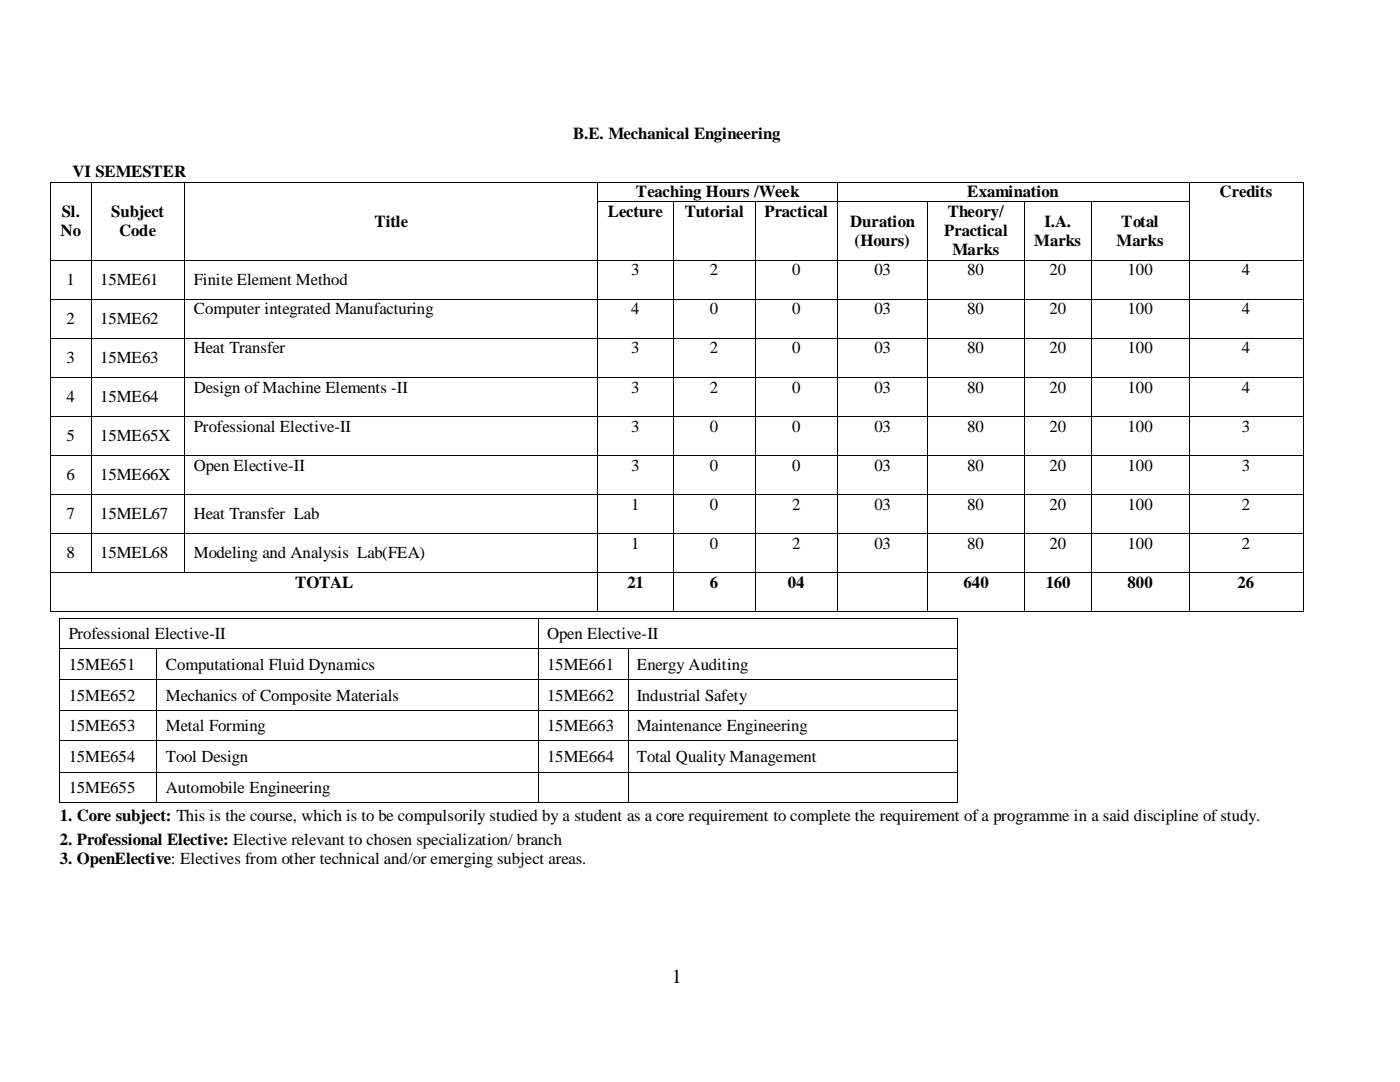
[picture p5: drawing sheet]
<svg xmlns="http://www.w3.org/2000/svg" width="279mm" height="216mm" viewBox="0 0 279 216" stroke-linecap="round" stroke-linejoin="round" font-family="sans-serif">
<defs><g id="words">
<text font-size="4" x="134.1" y="196.1">1</text>
<g font-size="3.3">
<text x="114.4" y="27.8">B.E. Mechanical Engineering</text>
<text x="14.4" y="35.4">VI SEMESTER</text>
<text x="126.9" y="39.4">Teaching Hours /Week</text>
<text x="193" y="39.4">Examination</text>
<text x="243.4" y="39.4">Credits</text>
<text x="12.1" y="47.1">No</text>
<text x="12.4" y="43.3">Sl.</text>
<text x="22.2" y="43.3">Subject</text>
<text x="23.8" y="47.1">Code</text>
<text x="74.8" y="45.2">Title</text>
<text x="121.3" y="43.4">Lecture</text>
<text x="136.6" y="43.4">Tutorial</text>
<text x="152.6" y="43.4">Practical</text>
<text x="169.7" y="45.3">Duration</text>
<text x="188.5" y="47.2">Practical</text>
<text x="189.1" y="43.4">Theory/</text>
<text x="208.4" y="45.3">I.A.</text>
<text x="223.8" y="45.3">Total</text>
<text x="170.5" y="49.1">(Hours)</text>
<text x="190.1" y="51">Marks</text>
<text x="206.4" y="49.1">Marks</text>
<text x="222.8" y="49.1">Marks</text>
<text x="13.3" y="56.9">1</text>
<text x="20" y="56.9">15ME61</text>
<text x="38.7" y="56.9">Finite Element Method</text>
<text x="126" y="55">3</text>
<text x="141.6" y="55">2</text>
<text x="158.1" y="55">0</text>
<text x="174.5" y="55">03</text>
<text x="193" y="55">80</text>
<text x="209.5" y="55">20</text>
<text x="225" y="55">100</text>
<text x="247.8" y="55">4</text>
<text x="13.3" y="64.6">2</text>
<text x="20" y="64.6">15ME62</text>
<text x="38.7" y="62.7">Computer integrated Manufacturing</text>
<text x="126" y="62.7">4</text>
<text x="141.6" y="62.7">0</text>
<text x="158.1" y="62.7">0</text>
<text x="174.5" y="62.7">03</text>
<text x="193" y="62.7">80</text>
<text x="209.5" y="62.7">20</text>
<text x="225" y="62.7">100</text>
<text x="247.8" y="62.7">4</text>
<text x="38.7" y="70.5">Heat Transfer</text>
<text x="126" y="70.5">3</text>
<text x="141.6" y="70.5">2</text>
<text x="158.1" y="70.5">0</text>
<text x="174.5" y="70.5">03</text>
<text x="193" y="70.5">80</text>
<text x="209.5" y="70.5">20</text>
<text x="225" y="70.5">100</text>
<text x="247.8" y="70.5">4</text>
<text x="13.3" y="72.4">3</text>
<text x="20" y="72.4">15ME63</text>
<text x="13.3" y="80.2">4</text>
<text x="20" y="80.2">15ME64</text>
<text x="38.7" y="78.3">Design of Machine Elements -II</text>
<text x="126" y="78.3">3</text>
<text x="141.6" y="78.3">2</text>
<text x="158.1" y="78.3">0</text>
<text x="174.5" y="78.3">03</text>
<text x="193" y="78.3">80</text>
<text x="209.5" y="78.3">20</text>
<text x="225" y="78.3">100</text>
<text x="247.8" y="78.3">4</text>
<text x="13.3" y="88.1">5</text>
<text x="20" y="88.1">15ME65X</text>
<text x="38.7" y="86.1">Professional Elective-II</text>
<text x="126" y="86.1">3</text>
<text x="141.6" y="86.1">0</text>
<text x="158.1" y="86.1">0</text>
<text x="174.5" y="86.1">03</text>
<text x="193" y="86.1">80</text>
<text x="209.5" y="86.1">20</text>
<text x="225" y="86.1">100</text>
<text x="247.8" y="86.1">3</text>
<text x="13.3" y="95.8">6</text>
<text x="20" y="95.8">15ME66X</text>
<text x="38.7" y="93.9">Open Elective-II</text>
<text x="126" y="93.9">3</text>
<text x="141.6" y="93.9">0</text>
<text x="158.1" y="93.9">0</text>
<text x="174.5" y="93.9">03</text>
<text x="193" y="93.9">80</text>
<text x="209.5" y="93.9">20</text>
<text x="225" y="93.9">100</text>
<text x="247.8" y="93.9">3</text>
<text x="126" y="101.7">1</text>
<text x="141.6" y="101.7">0</text>
<text x="158.1" y="101.7">2</text>
<text x="174.5" y="101.7">03</text>
<text x="193" y="101.7">80</text>
<text x="209.5" y="101.7">20</text>
<text x="225" y="101.7">100</text>
<text x="247.8" y="101.7">2</text>
<text x="13.3" y="103.6">7</text>
<text x="20" y="103.6">15MEL67</text>
<text x="38.7" y="103.6">Heat Transfer Lab</text>
<text x="13.3" y="111.4">8</text>
<text x="20" y="111.4">15MEL68</text>
<text x="38.7" y="111.4">Modeling and Analysis Lab(FEA)</text>
<text x="126" y="109.5">1</text>
<text x="141.6" y="109.5">0</text>
<text x="158.1" y="109.5">2</text>
<text x="174.5" y="109.5">03</text>
<text x="193" y="109.5">80</text>
<text x="209.5" y="109.5">20</text>
<text x="225" y="109.5">100</text>
<text x="247.8" y="109.5">2</text>
<text x="58.9" y="117.3">TOTAL</text>
<text x="125.2" y="117.3">21</text>
<text x="141.6" y="117.3">6</text>
<text x="157.2" y="117.3">04</text>
<text x="192.3" y="117.3">640</text>
<text x="208.7" y="117.3">160</text>
<text x="225" y="117.3">800</text>
<text x="247" y="117.3">26</text>
<text x="13.7" y="127.5">Professional Elective-II</text>
<text x="109.2" y="127.5">Open Elective-II</text>
<text x="13.7" y="133.6">15ME651</text>
<text x="33.1" y="133.6">Computational Fluid Dynamics</text>
<text x="109.2" y="133.6">15ME661</text>
<text x="127.1" y="133.6">Energy Auditing</text>
<text x="13.7" y="139.8">15ME652</text>
<text x="33.1" y="139.8">Mechanics of Composite Materials</text>
<text x="109.2" y="139.8">15ME662</text>
<text x="127.1" y="139.8">Industrial Safety</text>
<text x="13.7" y="145.9">15ME653</text>
<text x="33.1" y="145.9">Metal Forming</text>
<text x="109.2" y="145.9">15ME663</text>
<text x="127.1" y="145.9">Maintenance Engineering</text>
<text x="13.7" y="152">15ME654</text>
<text x="33.1" y="152">Tool Design</text>
<text x="109.2" y="152">15ME664</text>
<text x="127.1" y="152">Total Quality Management</text>
<text x="13.7" y="158.2">15ME655</text>
<text x="33.1" y="158.2">Automobile Engineering</text>
<text x="11.9" y="163.9">1. Core subject: This is the course, which is to be compulsorily studied by a student as a core requirement to complete the requirement of a programme in a said discipline of study.</text>
<text x="11.9" y="172.5">3. OpenElective: Electives from other technical and/or emerging subject areas.</text>
<text x="11.9" y="168.6">2. Professional Elective: Elective relevant to chosen specialization/ branch</text>
</g>
</g></defs>
<g fill="#000">
<path d="M10 36.2h.2v.2h-.2zM18.1 36.2h.2v.2h-.2zM36.8 36.2h.2v.2h-.2zM119.2 36.2h.2v.2h-.2zM167 36.2h.2v.2h-.2zM237.2 36.2h.2v.2h-.2zM260 36.2h.2v.2h-.2zM10 40.2h.2v.2h-.2zM10 51.8h.2v.2h-.2zM10 59.6h.2v.2h-.2zM18.1 40.2h.2v.2h-.2zM18.1 51.8h.2v.2h-.2z"/>
<path d="M18.1 59.6h.2v.2h-.2zM36.8 40.2h.2v.2h-.2zM36.8 51.8h.2v.2h-.2zM36.8 59.6h.2v.2h-.2zM119.2 40.2h.2v.2h-.2zM119.2 51.8h.2v.2h-.2zM119.2 59.6h.2v.2h-.2zM134.3 40.2h.2v.2h-.2zM134.3 51.8h.2v.2h-.2zM134.3 59.6h.2v.2h-.2zM150.6 40.2h.2v.2h-.2zM150.6 51.8h.2v.2h-.2z"/>
<path d="M150.6 59.6h.2v.2h-.2zM167 40.2h.2v.2h-.2zM167 51.8h.2v.2h-.2zM167 59.6h.2v.2h-.2zM185 40.2l.1 .2zM185 51.8l.1 .2zM185 59.6l.1 .2zM204.4 40.2h.2v.2h-.2zM204.4 51.8h.2v.2h-.2zM204.4 59.6h.2v.2h-.2zM217.8 40.2h.2v.2h-.2zM217.8 51.8h.2v.2h-.2z"/>
<path d="M217.8 59.6h.2v.2h-.2zM237.2 40.2h.2v.2h-.2zM237.2 51.8h.2v.2h-.2zM237.2 59.6h.2v.2h-.2zM260 40.2h.2v.2h-.2zM260 51.8h.2v.2h-.2zM260 59.6h.2v.2h-.2zM10 67.4h.2v.2h-.2zM10 75.2h.2v.2h-.2zM18.1 67.4h.2v.2h-.2zM18.1 75.2h.2v.2h-.2zM36.8 67.4h.2v.2h-.2z"/>
<path d="M36.8 75.2h.2v.2h-.2zM119.2 67.4h.2v.2h-.2zM119.2 75.2h.2v.2h-.2zM134.3 67.4h.2v.2h-.2zM134.3 75.2h.2v.2h-.2zM150.6 67.4h.2v.2h-.2zM150.6 75.2h.2v.2h-.2zM167 67.4h.2v.2h-.2zM167 75.2h.2v.2h-.2zM185 67.4l.1 .2zM185 75.2l.1 .2zM204.4 67.4h.2v.2h-.2z"/>
<path d="M204.4 75.2h.2v.2h-.2zM217.8 67.4h.2v.2h-.2zM217.8 75.2h.2v.2h-.2zM237.2 67.4h.2v.2h-.2zM237.2 75.2h.2v.2h-.2zM260 67.4h.2v.2h-.2zM260 75.2h.2v.2h-.2zM10 83h.2v.1h-.2zM10 90.8h.2v.1h-.2zM10 98.6h.2v.1h-.2zM18.1 83h.2v.1h-.2zM18.1 90.8h.2v.1h-.2z"/>
<path d="M18.1 98.6h.2v.1h-.2zM36.8 83h.2v.1h-.2zM36.8 90.8h.2v.1h-.2zM36.8 98.6h.2v.1h-.2zM119.2 83h.2v.1h-.2zM119.2 90.8h.2v.1h-.2zM119.2 98.6h.2v.1h-.2zM134.3 83h.2v.1h-.2zM134.3 90.8h.2v.1h-.2zM134.3 98.6h.2v.1h-.2zM150.6 83h.2v.1h-.2zM150.6 90.8h.2v.1h-.2z"/>
<path d="M150.6 98.6h.2v.1h-.2zM167 83h.2v.1h-.2zM167 90.8h.2v.1h-.2zM167 98.6h.2v.1h-.2zM185 83l.1 .1zM185 90.8l.1 .1zM185 98.6l.1 .1zM204.4 83h.2v.1h-.2zM204.4 90.8h.2v.1h-.2zM204.4 98.6h.2v.1h-.2zM217.8 83h.2v.1h-.2zM217.8 90.8h.2v.1h-.2z"/>
<path d="M217.8 98.6h.2v.1h-.2zM237.2 83h.2v.1h-.2zM237.2 90.8h.2v.1h-.2zM237.2 98.6h.2v.1h-.2zM260 83h.2v.1h-.2zM260 90.8h.2v.1h-.2zM260 98.6h.2v.1h-.2zM10 106.4l.2 .1zM10 114.2h.2v.2h-.2zM18.1 106.4l.2 .1zM18.1 114.2h.2v.2h-.2zM36.8 106.4l.2 .1z"/>
<path d="M36.8 114.2h.2v.2h-.2zM119.2 106.4l.2 .1zM119.2 114.2h.2v.2h-.2zM134.3 106.4l.2 .1zM134.3 114.2h.2v.2h-.2zM150.6 106.4l.2 .1zM150.6 114.2h.2v.2h-.2zM167 106.4l.2 .1zM167 114.2h.2v.2h-.2zM185 106.4l.1 .1zM185 114.2l.1 .2zM204.4 106.4l.2 .1z"/>
<path d="M204.4 114.2h.2v.2h-.2zM217.8 106.4l.2 .1zM217.8 114.2h.2v.2h-.2zM237.2 106.4l.2 .1zM237.2 114.2h.2v.2h-.2zM260 106.4l.2 .1zM260 114.2h.2v.2h-.2zM10 122h.2v.2h-.2zM11.9 123.3h.1v.1h-.1zM11.9 129.4h.1v.1h-.1zM11.9 135.6h.1v.1h-.1zM31.2 129.4h.2v.1h-.2z"/>
<path d="M31.2 135.6h.2v.1h-.2zM107.4 123.3h.1v.1h-.1zM107.4 129.4h.1v.1h-.1zM107.4 135.6h.1v.1h-.1zM119.2 122h.2v.2h-.2zM125.3 129.4l.1 .1zM125.3 135.6l.1 .1zM134.3 122h.2v.2h-.2zM150.6 122h.2v.2h-.2zM167 122h.2v.2h-.2zM185 122l.1 .2zM190.9 123.3h.2v.1h-.2z"/>
<path d="M190.9 129.4h.2v.1h-.2zM190.9 135.6h.2v.1h-.2zM204.4 122h.2v.2h-.2zM217.8 122h.2v.2h-.2zM237.2 122h.2v.2h-.2zM260 122h.2v.2h-.2zM11.9 141.6h.1v.2h-.1zM11.9 147.7h.1v.2h-.1zM11.9 154h.1v.2h-.1zM31.2 141.6h.2v.2h-.2zM31.2 147.7h.2v.2h-.2zM31.2 154h.2v.2h-.2z"/>
<path d="M107.4 141.6h.1v.2h-.1zM107.4 147.7h.1v.2h-.1zM107.4 154h.1v.2h-.1zM125.3 141.6l.1 .2zM125.3 147.7l.1 .2zM125.3 154l.1 .2zM190.9 141.6h.2v.2h-.2zM190.9 147.7h.2v.2h-.2zM190.9 154h.2v.2h-.2zM11.9 160.1h.1v.2h-.1zM31.2 160.1h.2v.2h-.2zM107.4 160.1h.1v.2h-.1z"/>
<path d="M125.3 160.1l.1 .2zM190.9 160.1h.2v.2h-.2z"/>
</g>
<g fill="none" stroke="#000" stroke-width=".2">
<path d="M10.1 36.4v3.8M10.2 36.3h7.9M18.2 36.4v3.8M18.3 36.3h18.5M36.9 36.4v3.8M37 36.3h82.2M119.3 36.4v3.8M119.4 36.3h47.6M167.1 36.4v3.8M167.2 36.3h70M237.3 36.4v3.8M237.4 36.3h22.6"/>
<path d="M260.1 36.4v3.8M10.1 40.4v11.4M10.1 52v7.6M10.1 59.8v7.6M10.2 51.9h7.9M10.2 59.7h7.9M18.2 40.4v11.4M18.2 52v7.6M18.2 59.8v7.6M18.3 51.9h18.5M18.3 59.7h18.5M36.9 40.4v11.4"/>
<path d="M36.9 52v7.6M36.9 59.8v7.6M37 51.9h82.2M37 59.7h82.2M119.3 40.4v11.4M119.3 52v7.6M119.3 59.8v7.6M119.4 40.3h14.9M119.4 51.9h14.9M119.4 59.7h14.9M134.4 40.4v11.4M134.4 52v7.6"/>
<path d="M134.4 59.8v7.6M134.5 40.3h16.1M134.5 51.9h16.1M134.5 59.7h16.1M150.7 40.4v11.4M150.7 52v7.6M150.7 59.8v7.6M150.8 40.3h16.2M150.8 51.9h16.2M150.8 59.7h16.2M167.1 40.4v11.4M167.1 52v7.6"/>
<path d="M167.1 59.8v7.6M167.2 40.3h17.8M167.2 51.9h17.8M167.2 59.7h17.8M185 40.4v11.4M185 52v7.6M185 59.8v7.6M185.1 40.3h19.3M185.1 51.9h19.3M185.1 59.7h19.3M204.5 40.4v11.4M204.5 52v7.6"/>
<path d="M204.5 59.8v7.6M204.6 40.3h13.2M204.6 51.9h13.2M204.6 59.7h13.2M217.9 40.4v11.4M217.9 52v7.6M217.9 59.8v7.6M218 40.3h19.2M218 51.9h19.2M218 59.7h19.2M237.3 40.4v11.4M237.3 52v7.6"/>
<path d="M237.3 59.8v7.6M237.4 51.9h22.6M237.4 59.7h22.6M260.1 40.4v11.4M260.1 52v7.6M260.1 59.8v7.6M10.1 67.6v7.6M10.1 75.4v7.6M10.2 67.5h7.9M10.2 75.3h7.9M18.2 67.6v7.6M18.2 75.4v7.6"/>
<path d="M18.3 67.5h18.5M18.3 75.3h18.5M36.9 67.6v7.6M36.9 75.4v7.6M37 67.5h82.2M37 75.3h82.2M119.3 67.6v7.6M119.3 75.4v7.6M119.4 67.5h14.9M119.4 75.3h14.9M134.4 67.6v7.6M134.4 75.4v7.6"/>
<path d="M134.5 67.5h16.1M134.5 75.3h16.1M150.7 67.6v7.6M150.7 75.4v7.6M150.8 67.5h16.2M150.8 75.3h16.2M167.1 67.6v7.6M167.1 75.4v7.6M167.2 67.5h17.8M167.2 75.3h17.8M185 67.6v7.6M185 75.4v7.6"/>
<path d="M185.1 67.5h19.3M185.1 75.3h19.3M204.5 67.6v7.6M204.5 75.4v7.6M204.6 67.5h13.2M204.6 75.3h13.2M217.9 67.6v7.6M217.9 75.4v7.6M218 67.5h19.2M218 75.3h19.2M237.3 67.6v7.6M237.3 75.4v7.6"/>
<path d="M237.4 67.5h22.6M237.4 75.3h22.6M260.1 67.6v7.6M260.1 75.4v7.6M10.1 83.1v7.7M10.1 90.9v7.7M10.1 98.7v7.7M10.2 83.1h7.9M10.2 90.8h7.9M10.2 98.6h7.9M18.2 83.1v7.7M18.2 90.9v7.7"/>
<path d="M18.2 98.7v7.7M18.3 83.1h18.5M18.3 90.8h18.5M18.3 98.6h18.5M36.9 83.1v7.7M36.9 90.9v7.7M36.9 98.7v7.7M37 83.1h82.2M37 90.8h82.2M37 98.6h82.2M119.3 83.1v7.7M119.3 90.9v7.7"/>
<path d="M119.3 98.7v7.7M119.4 83.1h14.9M119.4 90.8h14.9M119.4 98.6h14.9M134.4 83.1v7.7M134.4 90.9v7.7M134.4 98.7v7.7M134.5 83.1h16.1M134.5 90.8h16.1M134.5 98.6h16.1M150.7 83.1v7.7M150.7 90.9v7.7"/>
<path d="M150.7 98.7v7.7M150.8 83.1h16.2M150.8 90.8h16.2M150.8 98.6h16.2M167.1 83.1v7.7M167.1 90.9v7.7M167.1 98.7v7.7M167.2 83.1h17.8M167.2 90.8h17.8M167.2 98.6h17.8M185 83.1v7.7M185 90.9v7.7"/>
<path d="M185 98.7v7.7M185.1 83.1h19.3M185.1 90.8h19.3M185.1 98.6h19.3M204.5 83.1v7.7M204.5 90.9v7.7M204.5 98.7v7.7M204.6 83.1h13.2M204.6 90.8h13.2M204.6 98.6h13.2M217.9 83.1v7.7M217.9 90.9v7.7"/>
<path d="M217.9 98.7v7.7M218 83.1h19.2M218 90.8h19.2M218 98.6h19.2M237.3 83.1v7.7M237.3 90.9v7.7M237.3 98.7v7.7M237.4 83.1h22.6M237.4 90.8h22.6M237.4 98.6h22.6M260.1 83.1v7.7M260.1 90.9v7.7"/>
<path d="M260.1 98.7v7.7M10.1 106.5v7.7M10.1 114.4v7.6M10.2 106.5h7.9M10.2 114.3h7.9M18.2 106.5v7.7M18.3 106.5h18.5M18.3 114.3h18.5M36.9 106.5v7.7M37 106.5h82.2M37 114.3h82.2M119.3 106.5v7.7"/>
<path d="M119.3 114.4v7.6M119.4 106.5h14.9M119.4 114.3h14.9M134.4 106.5v7.7M134.4 114.4v7.6M134.5 106.5h16.1M134.5 114.3h16.1M150.7 106.5v7.7M150.7 114.4v7.6M150.8 106.5h16.2M150.8 114.3h16.2M167.1 106.5v7.7"/>
<path d="M167.1 114.4v7.6M167.2 106.5h17.8M167.2 114.3h17.8M185 106.5v7.7M185 114.4v7.6M185.1 106.5h19.3M185.1 114.3h19.3M204.5 106.5v7.7M204.5 114.4v7.6M204.6 106.5h13.2M204.6 114.3h13.2M217.9 106.5v7.7"/>
<path d="M217.9 114.4v7.6M218 106.5h19.2M218 114.3h19.2M237.3 106.5v7.7M237.3 114.4v7.6M237.4 106.5h22.6M237.4 114.3h22.6M260.1 106.5v7.7M260.1 114.4v7.6M10.2 122.1h109M11.9 123.4v6M11.9 129.5v6.1"/>
<path d="M11.9 135.7v5.9M12 123.4h95.4M12 129.5h19.2M12 135.6h19.2M31.3 129.5v6.1M31.3 135.7v5.9M31.4 129.5h76M31.4 135.6h76M107.4 123.4v6M107.4 129.5v6.1M107.4 135.7v5.9M107.5 123.4h83.4"/>
<path d="M107.5 129.5h17.8M107.5 135.6h17.8M119.4 122.1h14.9M125.3 129.5v6.1M125.3 135.7v5.9M125.4 129.5h65.5M125.4 135.6h65.5M134.5 122.1h16.1M150.8 122.1h16.2M167.2 122.1h17.8M185.1 122.1h19.3M191 123.4v6"/>
<path d="M191 129.5v6.1M191 135.7v5.9M204.6 122.1h13.2M218 122.1h19.2M237.4 122.1h22.6M11.9 141.8v5.9M11.9 147.9v6.1M11.9 154.2v5.9M12 141.7h19.2M12 147.8h19.2M12 154.1h19.2M31.3 141.8v5.9"/>
<path d="M31.3 147.9v6.1M31.3 154.2v5.9M31.4 141.7h76M31.4 147.8h76M31.4 154.1h76M107.4 141.8v5.9M107.4 147.9v6.1M107.4 154.2v5.9M107.5 141.7h17.8M107.5 147.8h17.8M107.5 154.1h17.8M125.3 141.8v5.9"/>
<path d="M125.3 147.9v6.1M125.3 154.2v5.9M125.4 141.7h65.5M125.4 147.8h65.5M125.4 154.1h65.5M191 141.8v5.9M191 147.9v6.1M191 154.2v5.9M12 160.2h19.2M31.4 160.2h76M107.5 160.2h17.8M125.4 160.2h65.5"/>
</g>
<use href="#words"/>
</svg>
